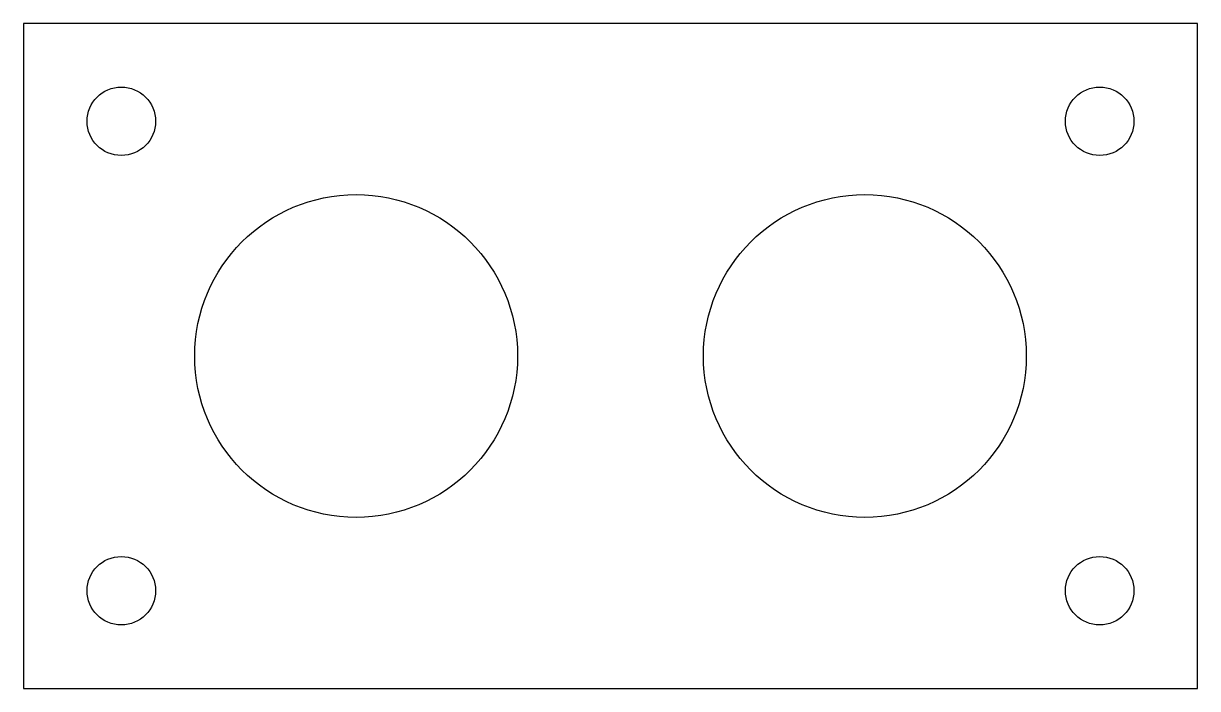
# Model space of a CAD drawing. Header units: millimetres. Extents: x 0 to 60, y 0 to 34.
import ezdxf

# ---------------------------------------------------------------- set-up
doc = ezdxf.new("R2010")
doc.units = ezdxf.units.MM
doc.layers.add('CUT', color=1, linetype='Continuous')

msp = doc.modelspace()

# ---------------------------------------------------------------- linework, layer by layer
at = {"layer": 'CUT'}
msp.add_lwpolyline([(0, 0), (60, 0), (60, 34), (0, 34)], close=True, dxfattribs=at)
for centre, radius in [((5, 29), 1.75), ((55, 29), 1.75), ((17, 17), 8.25), ((43, 17), 8.25), ((5, 5), 1.75), ((55, 5), 1.75)]:
    msp.add_circle(centre, radius, dxfattribs=at)

doc.saveas('drawing.dxf')
